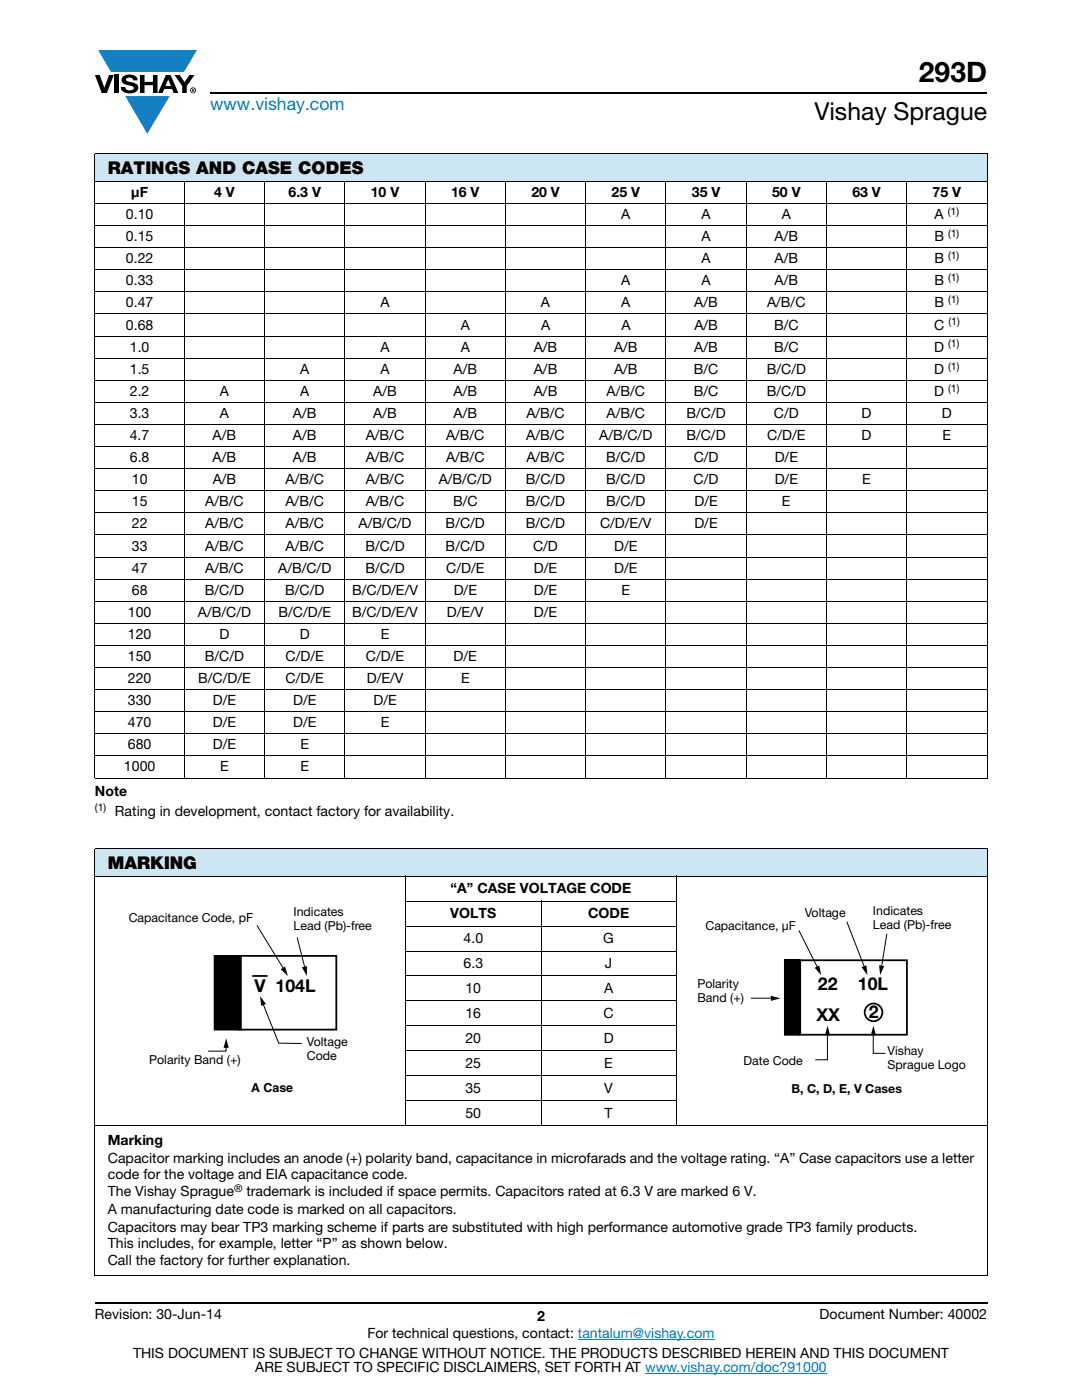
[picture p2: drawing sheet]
<svg xmlns="http://www.w3.org/2000/svg" width="216mm" height="279mm" viewBox="0 0 216 279" stroke-linecap="round" stroke-linejoin="round" font-family="sans-serif">
<defs><g id="words">
<text font-size="5.6" x="183.4" y="16.4">293D</text>
<text font-size="4.9" x="162.5" y="24">Vishay Sprague</text>
<text font-size="3.5" fill="#007ec4" x="42" y="21.9">www.vishay.com</text>
<g font-size="3.5">
<text x="21.5" y="34.8">RATINGS AND CASE CODES</text>
<text x="21.5" y="173.5">MARKING</text>
<text x="50.8" y="198">V 104L</text>
<text x="163.2" y="197.6">22</text>
<text x="171.2" y="197.6">10L</text>
<text x="162.9" y="203.7">XX</text>
<text x="173.3" y="203.2">2</text>
</g>
<g font-size="2.8">
<text x="26.2" y="39.3">μF</text>
<text x="42.7" y="39.3">4 V</text>
<text x="57.6" y="39.3">6.3 V</text>
<text x="74" y="39.3">10 V</text>
<text x="90" y="39.3">16 V</text>
<text x="106" y="39.3">20 V</text>
<text x="122" y="39.3">25 V</text>
<text x="138" y="39.3">35 V</text>
<text x="154.1" y="39.3">50 V</text>
<text x="170.1" y="39.3">63 V</text>
<text x="186.1" y="39.3">75 V</text>
<text x="25.1" y="43.7">0.10</text>
<text x="124" y="43.7">A</text>
<text x="140" y="43.7">A</text>
<text x="156" y="43.7">A</text>
<text x="186.5" y="43.7">A</text>
<text x="25.1" y="48.1">0.15</text>
<text x="25.1" y="52.6">0.22</text>
<text x="140" y="48.1">A</text>
<text x="140" y="52.6">A</text>
<text x="154.6" y="48.1">A/B</text>
<text x="154.6" y="52.6">A/B</text>
<text x="186.5" y="48.1">B</text>
<text x="186.5" y="52.6">B</text>
<text x="25.1" y="57">0.33</text>
<text x="124" y="57">A</text>
<text x="140" y="57">A</text>
<text x="154.6" y="57">A/B</text>
<text x="186.5" y="57">B</text>
<text x="25.1" y="61.4">0.47</text>
<text x="25.1" y="65.8">0.68</text>
<text x="75.9" y="61.4">A</text>
<text x="91.9" y="65.8">A</text>
<text x="107.9" y="61.4">A</text>
<text x="108" y="65.8">A</text>
<text x="124" y="61.4">A</text>
<text x="124" y="65.8">A</text>
<text x="138.5" y="61.4">A/B</text>
<text x="138.5" y="65.8">A/B</text>
<text x="153.1" y="61.4">A/B/C</text>
<text x="154.5" y="65.8">B/C</text>
<text x="186.4" y="65.8">C</text>
<text x="186.5" y="61.4">B</text>
<text x="25.9" y="70.2">1.0</text>
<text x="75.9" y="70.2">A</text>
<text x="91.9" y="70.2">A</text>
<text x="106.5" y="70.2">A/B</text>
<text x="122.5" y="70.2">A/B</text>
<text x="138.5" y="70.2">A/B</text>
<text x="154.5" y="70.2">B/C</text>
<text x="186.4" y="70.2">D</text>
<text x="25.9" y="74.6">1.5</text>
<text x="59.9" y="74.6">A</text>
<text x="75.9" y="74.6">A</text>
<text x="90.5" y="74.6">A/B</text>
<text x="106.5" y="74.6">A/B</text>
<text x="122.5" y="74.6">A/B</text>
<text x="138.5" y="74.6">B/C</text>
<text x="153" y="74.6">B/C/D</text>
<text x="186.4" y="74.6">D</text>
<text x="25.9" y="79">2.2</text>
<text x="25.9" y="83.4">3.3</text>
<text x="43.9" y="83.4">A</text>
<text x="43.9" y="79">A</text>
<text x="58.5" y="83.4">A/B</text>
<text x="59.9" y="79">A</text>
<text x="74.5" y="83.4">A/B</text>
<text x="74.5" y="79">A/B</text>
<text x="90.5" y="83.4">A/B</text>
<text x="90.5" y="79">A/B</text>
<text x="105" y="83.4">A/B/C</text>
<text x="106.5" y="79">A/B</text>
<text x="121.1" y="83.4">A/B/C</text>
<text x="121.1" y="79">A/B/C</text>
<text x="137" y="83.4">B/C/D</text>
<text x="138.5" y="79">B/C</text>
<text x="153" y="79">B/C/D</text>
<text x="154.4" y="83.4">C/D</text>
<text x="171.9" y="83.4">D</text>
<text x="186.4" y="79">D</text>
<text x="188" y="83.4">D</text>
<text x="25.9" y="87.8">4.7</text>
<text x="42.4" y="87.8">A/B</text>
<text x="58.5" y="87.8">A/B</text>
<text x="73" y="87.8">A/B/C</text>
<text x="89" y="87.8">A/B/C</text>
<text x="105" y="87.8">A/B/C</text>
<text x="119.6" y="87.8">A/B/C/D</text>
<text x="137" y="87.8">B/C/D</text>
<text x="153.1" y="87.8">C/D/E</text>
<text x="171.9" y="87.8">D</text>
<text x="188.1" y="87.8">E</text>
<text x="25.9" y="92.2">6.8</text>
<text x="42.4" y="92.2">A/B</text>
<text x="58.5" y="92.2">A/B</text>
<text x="73" y="92.2">A/B/C</text>
<text x="89" y="92.2">A/B/C</text>
<text x="105" y="92.2">A/B/C</text>
<text x="121" y="92.2">B/C/D</text>
<text x="138.4" y="92.2">C/D</text>
<text x="154.6" y="92.2">D/E</text>
<text x="26.3" y="96.6">10</text>
<text x="26.3" y="101">15</text>
<text x="41" y="101">A/B/C</text>
<text x="42.4" y="96.6">A/B</text>
<text x="57" y="101">A/B/C</text>
<text x="57" y="96.6">A/B/C</text>
<text x="73" y="101">A/B/C</text>
<text x="73" y="96.6">A/B/C</text>
<text x="87.5" y="96.6">A/B/C/D</text>
<text x="90.4" y="101">B/C</text>
<text x="104.9" y="101">B/C/D</text>
<text x="104.9" y="96.6">B/C/D</text>
<text x="121" y="101">B/C/D</text>
<text x="121" y="96.6">B/C/D</text>
<text x="138.4" y="96.6">C/D</text>
<text x="138.6" y="101">D/E</text>
<text x="154.6" y="96.6">D/E</text>
<text x="156" y="101">E</text>
<text x="172.1" y="96.6">E</text>
<text x="26.3" y="105.5">22</text>
<text x="41" y="105.5">A/B/C</text>
<text x="57" y="105.5">A/B/C</text>
<text x="71.5" y="105.5">A/B/C/D</text>
<text x="88.9" y="105.5">B/C/D</text>
<text x="104.9" y="105.5">B/C/D</text>
<text x="119.7" y="105.5">C/D/E/V</text>
<text x="138.6" y="105.5">D/E</text>
<text x="26.3" y="109.9">33</text>
<text x="41" y="109.9">A/B/C</text>
<text x="57" y="109.9">A/B/C</text>
<text x="72.9" y="109.9">B/C/D</text>
<text x="88.9" y="109.9">B/C/D</text>
<text x="106.4" y="109.9">C/D</text>
<text x="122.5" y="109.9">D/E</text>
<text x="26.3" y="114.3">47</text>
<text x="26.3" y="118.7">68</text>
<text x="40.9" y="118.7">B/C/D</text>
<text x="41" y="114.3">A/B/C</text>
<text x="55.5" y="114.3">A/B/C/D</text>
<text x="56.9" y="118.7">B/C/D</text>
<text x="70.3" y="118.7">B/C/D/E/V</text>
<text x="72.9" y="114.3">B/C/D</text>
<text x="89" y="114.3">C/D/E</text>
<text x="90.5" y="118.7">D/E</text>
<text x="106.5" y="114.3">D/E</text>
<text x="106.5" y="118.7">D/E</text>
<text x="122.5" y="114.3">D/E</text>
<text x="124" y="118.7">E</text>
<text x="25.5" y="123.1">100</text>
<text x="39.5" y="123.1">A/B/C/D</text>
<text x="55.6" y="123.1">B/C/D/E</text>
<text x="70.2" y="123.1">B/C/D/E/V</text>
<text x="89.2" y="123.1">D/E/V</text>
<text x="106.5" y="123.1">D/E</text>
<text x="25.5" y="127.5">120</text>
<text x="25.5" y="131.9">150</text>
<text x="40.9" y="131.9">B/C/D</text>
<text x="43.8" y="127.5">D</text>
<text x="57" y="131.9">C/D/E</text>
<text x="59.8" y="127.5">D</text>
<text x="73" y="131.9">C/D/E</text>
<text x="76" y="127.5">E</text>
<text x="90.5" y="131.9">D/E</text>
<text x="25.5" y="136.3">220</text>
<text x="39.5" y="136.3">B/C/D/E</text>
<text x="57" y="136.3">C/D/E</text>
<text x="73.2" y="136.3">D/E/V</text>
<text x="92" y="136.3">E</text>
<text x="25.5" y="140.7">330</text>
<text x="42.5" y="140.7">D/E</text>
<text x="58.5" y="140.7">D/E</text>
<text x="74.5" y="140.7">D/E</text>
<text x="25.5" y="145.2">470</text>
<text x="25.5" y="149.6">680</text>
<text x="42.5" y="145.2">D/E</text>
<text x="42.5" y="149.6">D/E</text>
<text x="58.5" y="145.2">D/E</text>
<text x="59.9" y="149.6">E</text>
<text x="76" y="145.2">E</text>
<text x="24.7" y="154">1000</text>
<text x="43.9" y="154">E</text>
<text x="59.9" y="154">E</text>
<text x="18.9" y="158.9">Note</text>
<text x="22.9" y="162.8">Rating in development, contact factory for availability.</text>
<text x="89.9" y="178.3">“A” CASE VOLTAGE CODE</text>
<text x="89.9" y="183.3">VOLTS</text>
<text x="117.3" y="183.3">CODE</text>
<text x="92.5" y="188.2">4.0</text>
<text x="120.4" y="188.2">G</text>
<text x="92.5" y="193.2">6.3</text>
<text x="120.7" y="193.2">J</text>
<text x="92.9" y="198.2">10</text>
<text x="92.9" y="203.2">16</text>
<text x="120.4" y="203.2">C</text>
<text x="120.5" y="198.2">A</text>
<text x="92.9" y="208.1">20</text>
<text x="120.5" y="208.1">D</text>
<text x="92.9" y="213.1">25</text>
<text x="120.6" y="213.1">E</text>
<text x="92.9" y="218.1">35</text>
<text x="120.6" y="218.1">V</text>
<text x="92.9" y="223.1">50</text>
<text x="120.6" y="223.1">T</text>
<text x="21.5" y="228.5">Marking</text>
<text x="21.5" y="232.1">Capacitor marking includes an anode (+) polarity band, capacitance in microfarads and the voltage rating. “A” Case capacitors use a letter</text>
<text x="21.5" y="235.2">code for the voltage and EIA capacitance code.</text>
<text x="21.5" y="238.8">The Vishay Sprague</text>
<text x="49.2" y="238.8">trademark is included if space permits. Capacitors rated at 6.3 V are marked 6 V.</text>
<text x="21.5" y="242.3">A manufacturing date code is marked on all capacitors.</text>
<text x="21.5" y="245.8">Capacitors may bear TP3 marking scheme if parts are substituted with high performance automotive grade TP3 family products.</text>
<text x="21.5" y="249">This includes, for example, letter “P” as shown below.</text>
<text x="21.5" y="252.5">Call the factory for further explanation.</text>
<text x="18.9" y="263.3">Revision: 30-Jun-14</text>
<text x="107.2" y="263.6">2</text>
<text x="163.6" y="263.3">Document Number: 40002</text>
<text x="73.3" y="267.1">For technical questions, contact: tantalum@vishay.com</text>
<text x="26.5" y="271">THIS DOCUMENT IS SUBJECT TO CHANGE WITHOUT NOTICE. THE PRODUCTS DESCRIBED HEREIN AND THIS DOCUMENT</text>
<text x="50.9" y="273.8">ARE SUBJECT TO SPECIFIC DISCLAIMERS, SET FORTH AT www.vishay.com/doc?91000</text>
</g>
<g font-size="2.5">
<text x="25.7" y="184">Capacitance Code, pF</text>
<text x="58.6" y="182.8">Indicates</text>
<text x="58.6" y="185.6">Lead (Pb)-free</text>
<text x="140.8" y="185.6">Capacitance, μF</text>
<text x="160.6" y="183.1">Voltage</text>
<text x="174.2" y="182.6">Indicates</text>
<text x="174.2" y="185.4">Lead (Pb)-free</text>
<text x="139.2" y="197.2">Polarity</text>
<text x="139.2" y="200">Band (+)</text>
<text x="61.2" y="208.7">Voltage</text>
<text x="29.8" y="212.4">Polarity Band (+)</text>
<text x="61.2" y="211.5">Code</text>
<text x="148.3" y="212.6">Date Code</text>
<text x="177.1" y="210.5">Vishay</text>
<text x="177.1" y="213.3">Sprague Logo</text>
<text x="50.1" y="217.9">A Case</text>
<text x="157.9" y="218.2">B, C, D, E, V Cases</text>
</g>
<g font-size="2.1">
<text x="189.1" y="42.9">(1)</text>
<text x="189.2" y="47.3">(1)</text>
<text x="189.2" y="51.7">(1)</text>
<text x="189.2" y="56.1">(1)</text>
<text x="189.2" y="60.5">(1)</text>
<text x="189.2" y="64.9">(1)</text>
<text x="189.2" y="69.3">(1)</text>
<text x="189.2" y="73.7">(1)</text>
<text x="189.2" y="78.2">(1)</text>
<text x="18.9" y="161.9">(1)</text>
<text x="46.7" y="237.9">®</text>
</g>
</g></defs>
<g fill="#147fc3">
<path d="M19.6 10h19.7l-2.6 4.3h-1.1h-13.5z"/>
<path d="M25 19.2h8.9l-4.5 7.5z"/>
</g>
<g fill="#000">
<path d="M18.9 15h1l.9 2.5 1-2.5h.9l-1.4 3.6h-1zM22.9 15h.9v3.6h-.9zM24.6 15.3a2.1 2.1 0 0 1 2.8 .3l.1 .4h-.9a.79 .79 0 0 0-.7-.5 .79 .79 0 0 0-.8 .4l.3 .3 1 .2a1.08 1.08 0 0 1 1.2 1 1.08 1.08 0 0 1-1.1 1.2 1.73 1.73 0 0 1-2.4-1.2h.9a.96 .96 0 0 0 .8 .6 .96 .96 0 0 0 .9-.4 1.31 1.31 0 0 0-1.2-.6 1.03 1.03 0 0 1-1.1-.6 1.03 1.03 0 0 1 .2-1.1zM27.9 15h.9v1.3h1.7v-1.3h.9v3.6h-.9v-1.6h-1.7v1.6h-.9zM34.8 15h1.1l.9 1.4 1-1.4h1l-1.5 2.2v1.4h-.9v-1.4z"/>
<path d="M33.6 15.9l.5 1.3h-1.1zM33.1 15l-1.6 3.6h1l.3-.8h1.5l.3 .8h1l-1.6-3.6z"/>
<path d="M38.4 17.8h.2v.2h-.2zM38.3 17.7v.7h.1v-.3l.4 .3-.2-.3 .2-.2-.1-.2z"/>
<path d="M38.1 18a.46 .46 0 0 1 .9 0 .46 .46 0 0 1-.9 0zM37.9 18a.6 .6 0 0 0 1.2 0 .6 .6 0 0 0-1.2 0z"/>
</g>
<path d="M42 18.6h155M18.9 260h178.1" fill="none" stroke="#000" stroke-width=".36"/>
<path d="M115.3 267.3h27.3M128.7 274h36.3" fill="none" stroke="#007ec4" stroke-width=".2"/>
<g fill="#cce5f3">
<path d="M18.9 30.7h178.1v5.5h-178.1z"/>
<path d="M18.9 169.4h178.1v5.5h-178.1z"/>
</g>
<g fill="none" stroke="#000" stroke-width=".2">
<path d="M18.9 30.7h178.1M18.9 36.2h178.1M18.9 30.8v124.4M36.8 36.1v119.3M52.8 36.1v119.3M68.8 36.1v119.3M84.8 36.1v119.3M100.9 36.1v119.3M116.9 36.1v119.3M132.9 36.1v119.3M148.9 36.1v119.3M164.9 36.1v119.3"/>
<path d="M180.9 36.1v119.3M197 30.8v124.4M18.9 40.6h178.1M18.9 45h178.1M18.9 49.4h178.1M18.9 53.8h178.1M18.9 58.3h178.1M18.9 62.7h178.1M18.9 67.1h178.1M18.9 71.5h178.1M18.9 75.9h178.1M18.9 80.3h178.1"/>
<path d="M18.9 84.7h178.1M18.9 89.1h178.1M18.9 93.5h178.1M18.9 97.9h178.1M18.9 102.3h178.1M18.9 106.8h178.1M18.9 111.2h178.1M18.9 115.6h178.1M18.9 120h178.1M18.9 124.4h178.1M18.9 128.8h178.1M18.9 133.2h178.1"/>
<path d="M18.9 137.6h178.1M18.9 142h178.1M18.9 146.5h178.1M18.9 150.9h178.1M18.9 155.3h178.1M18.9 169.4h178.1M18.9 174.9h178.1M18.9 169.5v85M80.9 179.9h54.1M80.9 174.8v49.9M107.9 179.8v44.9M135 174.8v49.9"/>
<path d="M197 169.5v85M80.9 184.8h54.1M80.9 189.8h54.1M80.9 194.8h54.1M80.9 199.7h54.1M80.9 204.7h54.1M80.9 209.7h54.1M80.9 214.7h54.1M80.9 219.6h54.1M18.9 224.6h178.1M18.9 254.6h178.1"/>
</g>
<path d="M25.7 180.8h48.5v37.7h-48.5z" fill="#fff"/>
<path d="M56 193.4l.9-.5 .5 1.9zM60.3 193.1l1-.3-.1 2zM42.8 190.8h5.3v14.7h-5.3zM45.1 207.2l.5 1.9h-1zM51.9 198.8l1.2 1.6-1 .4z" fill="#000"/>
<path d="M42.8 190.8h5.3v14.7h-5.3zM47.8 190.8h19.3v14.7h-19.3zM50.3 194.8h3.1" fill="none" stroke="#000" stroke-width=".35"/>
<path d="M51.3 184.7l5.3 8.7M59.3 187.1l1.6 6.2M45.1 208.8v1h-3.6M52.4 200.2l3.2 8 4.6 .1" fill="none" stroke="#000" stroke-width=".2"/>
<path d="M139.1 180.5h53.6v38.2h-53.6z" fill="#fff"/>
<path d="M153.8 198.7l1.9 .5-1.9 .5zM156.5 191.6h3.2v15h-3.2zM162.6 193.1l.9-.4 .4 1.9zM171.9 193l1-.3 .2 1.9zM175.4 192.6l1 .2-.8 1.8zM165.1 204.7l.5 1.9h-1zM174.3 204.7l.5 1.9h-1z" fill="#000"/>
<path d="M149.8 199.2h4.4M156.5 191.6h3.2v15h-3.2zM159.4 185.7l3.8 7.5M169 183.9l3.5 9.3M177 186.4l-1.1 6.7M165.1 206.3v5.2h-2.4M174.2 206.3v3.9h2.5" fill="none" stroke="#000" stroke-width=".2"/>
<g fill="none" stroke="#000" stroke-width=".35">
<path d="M159.7 191.6h21.3v14.9h-21.3z"/>
<circle cx="174.3" cy="202" r="1.77"/>
</g>
<use href="#words"/>
</svg>
